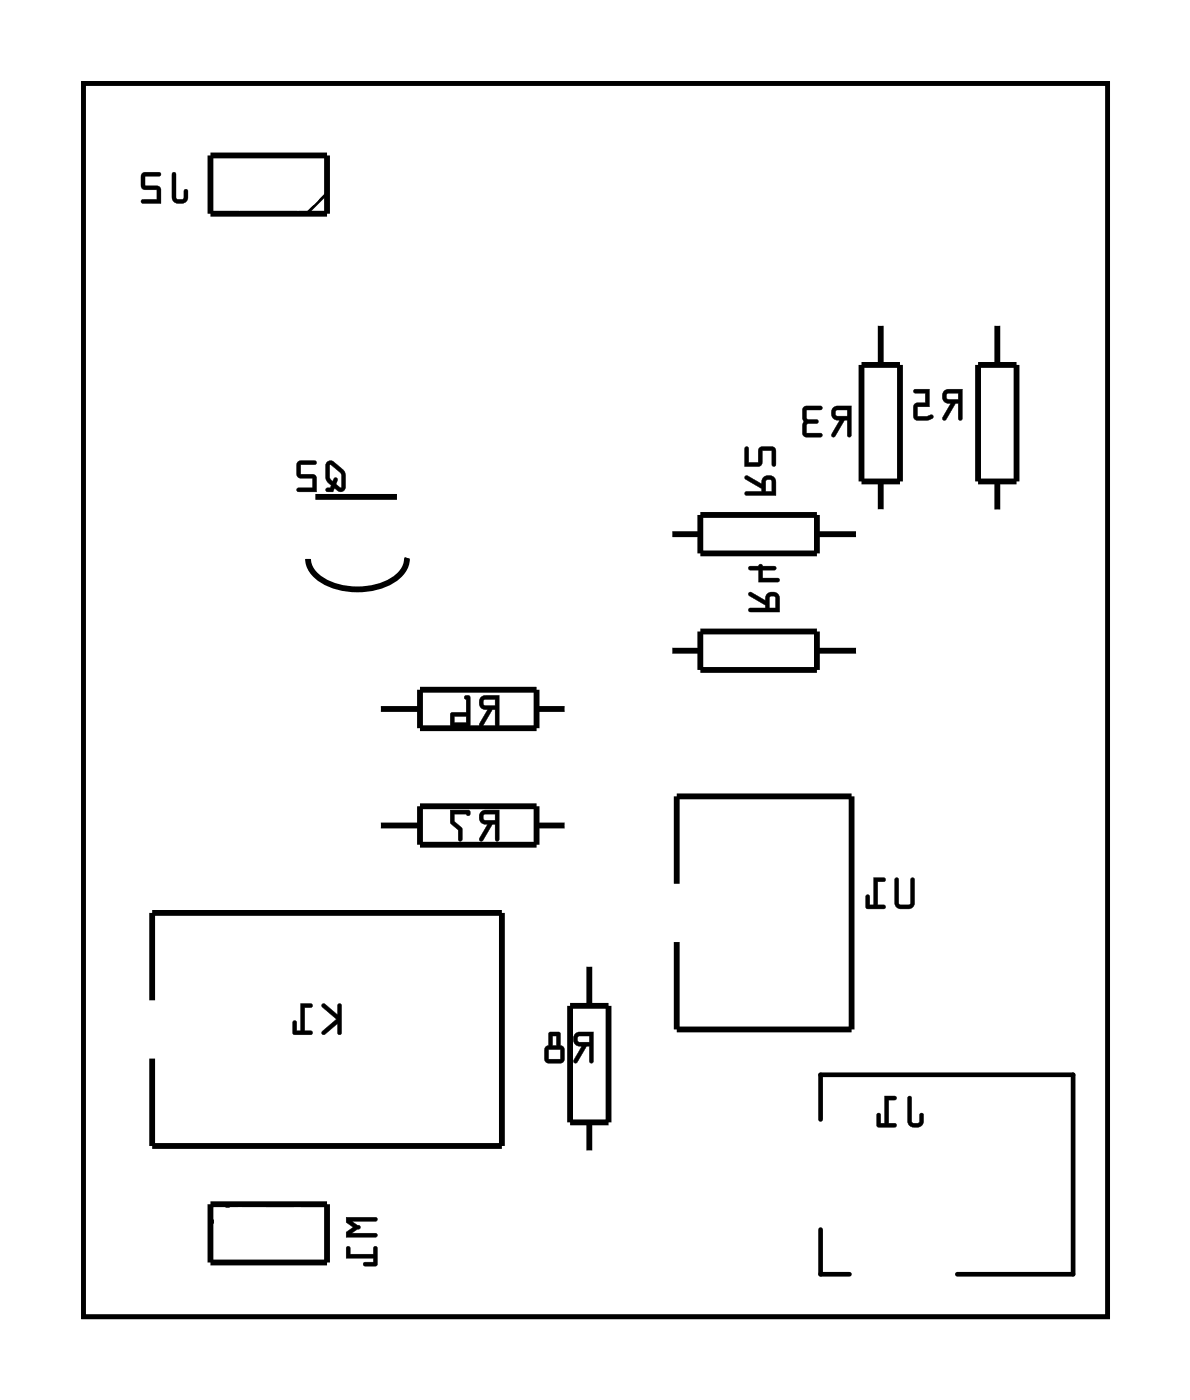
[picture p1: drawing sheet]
<svg xmlns="http://www.w3.org/2000/svg" width="52mm" height="61mm" viewBox="0 0 52 61" stroke-linecap="round" stroke-linejoin="round" font-family="sans-serif">
<path d="M3.6 3.6h44.7v53.8h-44.7zM35.8 48.8v-1.9h11v8.6h-5.1M35.8 53.6v1.9h1.2" fill="none" stroke="#000" stroke-width=".2"/>
<path d="M3.6 3.6h44.7v53.8h-44.7z" fill="none" stroke="#000" stroke-width=".04"/>
<g fill="none" stroke="#000" stroke-width=".25">
<path d="M9.2 6.8h5.1v2.5h-5.1zM37.5 15.9h1.7v5.1h-1.7zM38.4 14.1v1.8M42.6 15.9h1.7v5.1h-1.7zM43.5 14.1v1.8M13.4 24.4a1.38 1.38 0 0 0 1.1 1.1 2.99 2.99 0 0 0 2.9-.5l.3-.3v-.3M13.7 21.7h3.6M16.5 36h1.8M16.5 30.9h1.8M18.3 35.1h5.1v1.7h-5.1zM18.3 30.1h5.1v1.6h-5.1zM23.4 36h1.3"/>
<path d="M23.4 30.9h1.3M29.2 23.3h1.3M29.2 28.4h1.3M29.5 38.5v-3.8h7.6v10.2h-7.6v-3.8M30.5 22.4h5.1v1.7h-5.1zM30.5 27.5h5.1v1.7h-5.1zM35.6 23.3h1.8M35.6 28.4h1.8M38.4 21v1.3M43.5 21v1.3M6.6 43.6v-3.8h15.3v10.2h-15.3v-3.9M9.2 52.5h5.1v2.5h-5.1z"/>
<path d="M24.8 43.8h1.7v5.1h-1.7zM25.7 42v1.8M25.7 48.9v1.4"/>
</g>
<path d="M14.3 8.4l-.9 .9M10.1 52.5l-.9 .9" fill="none" stroke="#000" stroke-width=".13"/>
<g fill="#000">
<path d="M7.5 7.5v1.1a.36 .36 0 0 0 .3 .3 .36 .36 0 0 0 .4-.3v-.3l-.1-.1-.1 .1v.4l-.3-.1v-1zM6.2 7.6v.6l.1 .1h.5v.4h-.6v.1l.8 .1v-.7l-.7-.1v-.4h.6l.1-.1z"/>
<path d="M7.5 7.5v1.1a.37 .37 0 0 0 .3 .3 .37 .37 0 0 0 .4-.3v-.3a.1 .1 0 0 0-.1-.1 .1 .1 0 0 0-.1 .1v.4h-.3v-1.1zM7.5 7.5l.2 .1v1l.3 .1 .1-.4h.1v.3a.35 .35 0 0 1-.4 .3 .35 .35 0 0 1-.3-.3zM6.2 7.6v.6l.6 .1v.4h-.6a.1 .1 0 0 0-.1 .1 .1 .1 0 0 0 .1 .1h.8v-.8h-.7v-.4h.6a.1 .1 0 0 0 .1-.1 .1 .1 0 0 0-.1-.1zM6.2 7.6h.8l-.1 .1h-.6v.4l.7 .1v.7l-.8-.1v-.1h.6v-.4h-.5l-.1-.1z"/>
<path d="M36.3 17.8a.32 .32 0 0 0 0 .4 .32 .32 0 0 0 .3 .1l-.4 .7h.2l.4-.7h.1v.7l.1 .1 .1-1.4zM36.4 17.9h.5v.2h-.4zM35 17.7v1.2l.1 .2h.7v-.2h-.7l.1-.4h.4l.1-.1-.1-.1h-.4l-.1-.4h.7v-.1z"/>
<path d="M36.3 17.8a.32 .32 0 0 0-.1 .4 .32 .32 0 0 0 .4 .1l-.4 .6a.11 .11 0 0 0 .1 .2 .1 .1 0 0 0 .1-.1l.4-.7h.1v.7a.1 .1 0 0 0 .1 .1 .1 .1 0 0 0 .1-.1v-1.3h-.6zM36.3 17.8l.8-.1-.1 1.3h-.1v-.7h-.1l-.4 .7h-.2l.4-.7a.31 .31 0 0 1-.3-.1 .31 .31 0 0 1 0-.4zM36.4 17.9h.5v.2h-.4zM36.4 17.9l.1 .2h.4v-.2zM35 17.7v1.3l.1 .1h.7a.1 .1 0 0 0 0-.1 .1 .1 0 0 0 0-.1h-.7l.1-.4h.4a.1 .1 0 0 0 .1-.1 .1 .1 0 0 0-.1-.1h-.4l-.1-.4h.7a.1 .1 0 0 0 0-.1 .1 .1 0 0 0 0-.1zM35 17.8h.8v.1h-.7l.1 .4h.4l.1 .1h-.1l-.4 .1-.1 .4h.7v.1h-.7l-.1-.1z"/>
<path d="M41.1 17a.32 .32 0 0 0 0 .4 .32 .32 0 0 0 .3 .2l-.3 .7h.1l.4-.7h.2v.6l.1 .1v-1.3zM41.3 17.2l.5-.1v.3h-.5zM39.8 17l.1 .1h.4v.5h-.4l-.1 .6 .2 .1h.4a.15 .15 0 0 0 .2 0 .15 .15 0 0 0 0-.2l-.6 .1v-.5h.5v-.7z"/>
<path d="M41.1 17a.32 .32 0 0 0 0 .4 .32 .32 0 0 0 .3 .2l-.3 .6a.1 .1 0 0 0 0 .1 .1 .1 0 0 0 .1 0l.4-.7h.2v.6a.1 .1 0 0 0 0 .1 .1 .1 0 0 0 .1-.1v-1.2h-.6zM41.2 17.1l.7-.1v1.3l-.1-.1v-.6h-.2l-.4 .7h-.1l.3-.7a.31 .31 0 0 1-.3-.2 .31 .31 0 0 1 .1-.3zM41.3 17.2l.5-.1v.3h-.5zM41.3 17.2v.2h.5v-.3zM39.8 17l.1 .1h.4v.5h-.4l-.1 .6 .2 .1h.6a.11 .11 0 0 0 .1-.2 .1 .1 0 0 0-.2 0l-.5 .1v-.5h.5v-.7zM39.8 17h.7v.7h-.5v.5l.6-.1h.1l-.1 .1-.6 .1-.2-.1 .1-.6h.4v-.5h-.4z"/>
<path d="M14.3 20.1l-.1 .8 .2 .3-.2 .2h.3l.1-.1 .2 .1 .2-.1a.91 .91 0 0 0-.6-1.2zM14.4 20.3l.5 .4v.6l-.3-.2 .1-.2a.11 .11 0 0 0-.1-.1 .11 .11 0 0 0-.1 .2l-.1-.2zM13 20.1l-.1 .6 .2 .1h.5v.5h-.6l-.1 .1h.9l-.1-.7h-.6v-.4h.6l.1-.2z"/>
<path d="M14.2 20.1v.8l.2 .3v.1h-.1a.1 .1 0 0 0-.1 .1 .1 .1 0 0 0 .1 .1h.2l.1-.2 .2 .1h.2a.92 .92 0 0 0-.5-1.3h-.1zM14.3 20.2l.2-.1 .4 .4a.97 .97 0 0 1 .1 .8l-.2 .1-.2-.1-.1 .1h-.3l.2-.2-.2-.3zM14.4 20.3l.5 .4-.1 .6-.2-.2 .1-.2a.11 .11 0 0 0-.1-.1 .11 .11 0 0 0-.1 .2l-.1-.2zM14.4 20.3v.5a.14 .14 0 0 0 0 .2 .14 .14 0 0 0 .2-.2l.1 .1-.1 .2 .3 .2v-.6zM13 20.1v.7h.6v.5h-.6a.1 .1 0 0 0-.1 .1 .1 .1 0 0 0 .1 .1h.8v-.8h-.7v-.4h.6a.1 .1 0 0 0 .1-.1 .1 .1 0 0 0-.1-.1zM13 20.1h.8l-.1 .1h-.6v.5h.6l.1 .7h-.9l.1-.1h.6v-.5h-.5l-.2-.1z"/>
<path d="M21 30.4a.32 .32 0 0 0-.1 .4 .32 .32 0 0 0 .4 .1l-.4 .7 .1 .1 .5-.8h.1v.7l.1 .1 .1-1.4zM21.1 30.5h.5v.3h-.5zM20.3 30.3v.8h-.7l.1 .6 .8-.1v-1.2l-.1-.1zM19.8 31.2h.5v.3h-.5z"/>
<path d="M21 35.4a.32 .32 0 0 0-.1 .4 .32 .32 0 0 0 .4 .1l-.4 .7 .1 .1 .5-.8h.1v.7l.1 .1 .1-1.4zM21.1 35.5h.5v.3h-.5zM19.6 35.3v.6l.4 .3v.4l.1 .1v-.6l-.3-.3v-.3h.5l.1 .1 .1-.2z"/>
<path d="M21 30.4a.32 .32 0 0 0-.1 .4 .32 .32 0 0 0 .4 .1l-.4 .6a.1 .1 0 0 0 0 .2 .11 .11 0 0 0 .2-.1l.4-.7h.1v.7a.1 .1 0 0 0 .1 .1 .1 .1 0 0 0 .1-.1v-1.3h-.7zM21 30.4l.8-.1-.1 1.4-.1-.1v-.7h-.1l-.5 .7h-.1l.4-.7a.31 .31 0 0 1-.4-.1 .31 .31 0 0 1 .1-.4zM21.1 30.5h.5v.3l-.5-.1zM21.1 30.5v.3h.5v-.3zM20.2 30.3l.1 .8h-.7l.1 .6 .8-.1v-1.2l-.1-.1zM20.3 30.3l.2 .1v1.2l-.8 .1v-.6h.6zM19.8 31.2h.5v.3h-.5zM19.8 31.2v.3h.5v-.3z"/>
<path d="M21 35.4a.32 .32 0 0 0-.1 .4 .32 .32 0 0 0 .4 .1l-.4 .6a.1 .1 0 0 0 0 .2 .11 .11 0 0 0 .2-.1l.4-.7h.1v.7a.1 .1 0 0 0 .1 .1 .1 .1 0 0 0 .1-.1v-1.3h-.7zM21 35.4l.8-.1-.1 1.4-.1-.1v-.7h-.1l-.5 .7h-.1l.4-.7a.31 .31 0 0 1-.4-.1 .31 .31 0 0 1 .1-.4zM21.1 35.5h.5v.3l-.5-.1zM21.1 35.5v.3h.5v-.3zM19.6 35.3v.6l.4 .3v.4a.1 .1 0 0 0 .1 .1 .1 .1 0 0 0 .1-.1l-.1-.5-.3-.3v-.3h.5l.1 .1 .1-.2zM19.6 35.3l.9 .1-.1 .2-.1-.1h-.5v.3l.3 .3v.6l-.1-.1v-.4l-.4-.3z"/>
<path d="M32.5 20.8v.1l.7 .4v.1h-.7v.1v.1h1.3v-.6a.31 .31 0 0 0-.3-.3 .31 .31 0 0 0-.3 .4zM33.4 20.9l.2 .1v.4h-.2zM32.5 19.5v.8h.7v-.7h.4v.7h.2v-.7l-.1-.1h-.6l-.1 .7h-.4v-.7z"/>
<path d="M32.5 20.8v.1l.7 .4v.1h-.7a.1 .1 0 0 0-.1 .1 .1 .1 0 0 0 .1 .1h1.3v-.6a.32 .32 0 0 0-.3-.3 .32 .32 0 0 0-.3 .4l-.6-.4zM32.5 20.8l.1-.1 .6 .4a.31 .31 0 0 1 .2-.4 .31 .31 0 0 1 .4 .3v.6h-1.3v-.1v-.1h.7v-.1l-.7-.4zM33.4 20.9l.2 .1v.4h-.2zM33.4 20.9v.5h.2v-.4zM32.5 19.5l-.1 .8h.8v-.7h.4v.7a.1 .1 0 0 0 .1 0 .1 .1 0 0 0 .1 0v-.7l-.1-.1h-.6l-.1 .7h-.4v-.7zM32.5 19.5h.1v.7h.5v-.7h.6l.1 .1v.7h-.1l-.1-.7h-.4v.7h-.7z"/>
<path d="M32.6 25.8l.1 .2 .7 .4v.1h-.7l-.1 .1 .1 .1h1.3v-.6a.31 .31 0 0 0-.4-.3 .31 .31 0 0 0-.2 .4zM33.6 26h.2v.5h-.3zM32.6 24.7l.1 .1 .4 .1v.5l.9-.1-.1-.1h-.7v-.3l.6-.1v-.1h-.6l-.1-.1v.1z"/>
<path d="M32.6 25.8l.1 .2 .7 .4v.1h-.7a.1 .1 0 0 0-.1 .1 .1 .1 0 0 0 .1 .1h1.3v-.6a.32 .32 0 0 0-.4-.3 .32 .32 0 0 0-.2 .4l-.7-.4zM32.6 25.8h.1l.7 .4a.31 .31 0 0 1 .2-.4 .31 .31 0 0 1 .4 .3v.6h-1.3l-.1-.1 .1-.1h.7v-.1l-.7-.4zM33.6 26h.2v.5h-.3zM33.6 26l-.1 .5h.3v-.5zM32.6 24.7l.1 .2h.4l-.1 .5h.9a.1 .1 0 0 0 .1-.1 .1 .1 0 0 0-.1-.1h-.7v-.3h.5a.1 .1 0 0 0 .1-.1 .1 .1 0 0 0-.1-.1h-.5a.09 .09 0 0 0 0-.1 .09 .09 0 0 0-.1 .1zM32.6 24.7h.5v-.1l.1 .1h.6v.1h-.6v.4h.7l.1 .1-.9 .1v-.6h-.4z"/>
<path d="M39 38.3v1.2l.2 .1h.5l.2-.2v-1.1h-.2v1.1h-.4h-.1v-1.1zM38.1 38.3v1.1h-.2v-.3l-.1-.1-.1 .6h.8v-.1l-.3-.1v-1h.3l.1-.1z"/>
<path d="M39 38.3v1.1l.1 .2h.2h.4l.1-.1 .1-1.2a.1 .1 0 0 0-.1 0 .1 .1 0 0 0-.1 0v1.1h-.4h-.1v-1.1zM39 38.3h.1l.1 1.1 .1 .1 .4-.1v-1.1h.1v1.1l-.1 .2h-.5l-.2-.1zM38.1 38.3v1.1h-.2v-.3a.1 .1 0 0 0-.1-.1 .1 .1 0 0 0-.1 .1v.5h.8a.1 .1 0 0 0 .1-.1 .1 .1 0 0 0-.1-.1h-.3v-1h.3a.1 .1 0 0 0 .1-.1 .1 .1 0 0 0-.1 0zM38.1 38.3h.5l-.1 .1h-.3v1.1h.3v.1h-.8l.1-.6 .1 .1v.4h.2z"/>
<path d="M14 43.8v.1l.7 .5-.7 .7h.2l.5-.5v.5h.1l.1-1.3h-.2v.4l-.5-.4zM13.1 43.7v1.2h-.2v-.4h-.1v.6h.8v-.2h-.3v-1h.3v-.1z"/>
<path d="M14 43.8v.1l.7 .5-.7 .5a.1 .1 0 0 0 0 .2 .1 .1 0 0 0 .2 0l.5-.5v.4a.1 .1 0 0 0 .1 .1 .1 .1 0 0 0 .1-.1v-1.2a.1 .1 0 0 0-.1-.1 .1 .1 0 0 0-.1 .1v.4l-.5-.4zM14 43.8h.2l.5 .5v-.5h.2l-.1 1.3h-.1v-.5l-.5 .5h-.2l.7-.7-.6-.5zM13.1 43.7v1.2h-.2v-.3a.1 .1 0 0 0-.1-.1 .1 .1 0 0 0-.1 .1l.1 .5h.7a.1 .1 0 0 0 .1-.1 .1 .1 0 0 0-.1-.1h-.2v-1h.2a.1 .1 0 0 0 .1-.1 .1 .1 0 0 0-.1-.1zM13.1 43.7l.5 .1v.1h-.3v1h.3v.2h-.8v-.6h.1v.4h.2z"/>
<path d="M15.1 53.1v.2l.3 .2-.3 .2v.2h1.3v-.1h-1.1l.3-.2a.1 .1 0 0 0 .1-.1 .1 .1 0 0 0-.1-.1l-.3-.2h1.1v-.1zM15.1 54.4v.4h1.2v.2h-.4l-.1 .1h.6v-.8l-.1 .1v.3h-1v-.3z"/>
<path d="M15.1 53.1v.2l.3 .2-.3 .2v.2h1.3a.1 .1 0 0 0 .1-.1 .1 .1 0 0 0-.1-.1l-1.1 .1 .3-.2a.1 .1 0 0 0 .1-.1 .1 .1 0 0 0-.1-.1l-.3-.2 1.1 .1a.1 .1 0 0 0 .1-.1 .1 .1 0 0 0-.1-.1zM15.1 53.1h1.3v.1h-1.1l.4 .3-.4 .3h1.1v.1h-1.3v-.2l.3-.2-.3-.2zM15.1 54.3v.6l1.2-.1v.2h-.4a.1 .1 0 0 0-.1 .1 .1 .1 0 0 0 .1 .1h.5l.1-.8a.1 .1 0 0 0-.1-.1 .1 .1 0 0 0-.1 .1v.3h-1v-.3zM15.1 54.4h.1l.1 .3h1v-.3l.1-.1v.8h-.6l.1-.1h.4v-.2h-1.2z"/>
<path d="M25.1 45.1a.32 .32 0 0 0-.1 .3 .32 .32 0 0 0 .4 .2l-.4 .7h.1l.5-.7h.1v.7h.1l.1-1.3zM25.2 45.2h.5v.2h-.5zM23.9 45v.6l-.2 .2v.4l.2 .1h.6l.1-.1v-.4l-.2-.2v-.6zM23.9 45.8h.5v.4h-.5zM24.1 45.2h.1v.4h-.1z"/>
<path d="M25.1 45.1a.32 .32 0 0 0-.1 .3 .32 .32 0 0 0 .4 .2l-.4 .6a.1 .1 0 0 0 0 .1 .1 .1 0 0 0 .2 0l.4-.7h.1v.7a.1 .1 0 0 0 .1 .1 .1 .1 0 0 0 .1-.1v-1.3h-.6zM25.1 45.1l.8-.1-.1 1.3h-.1v-.7h-.1l-.4 .7h-.2l.4-.7a.31 .31 0 0 1-.4-.1 .31 .31 0 0 1 .1-.4zM25.2 45.2h.5v.2h-.5zM25.2 45.2v.2h.5v-.2zM23.9 45v.6l-.2 .2v.4l.2 .2 .6-.1 .1-.1v-.4l-.2-.2v-.6zM23.9 45h.5v.6l.2 .2v.4l-.1 .1h-.6l-.2-.1v-.4l.2-.2zM23.9 45.8h.5v.4h-.5zM23.9 45.7v.5h.5v-.5zM24.1 45.2h.1v.4h-.1zM24.1 45.2v.4h.2v-.4z"/>
<path d="M39.6 47.8v1.1a.36 .36 0 0 0 .3 .3 .36 .36 0 0 0 .3-.3v-.3v-.1l-.1 .1-.1 .3h-.3v-1zM38.6 47.8v1.2h-.2v-.4l-.1-.1-.1 .6h.8v-.1h-.3v-1l.3-.1 .1-.1z"/>
<path d="M39.6 47.8l-.1 1.1a.37 .37 0 0 0 .4 .3 .37 .37 0 0 0 .4-.3v-.3a.1 .1 0 0 0-.1-.1 .1 .1 0 0 0-.1 .1l-.1 .3h-.2l-.1-1zM39.6 47.8l.1 .1v1h.4l.1-.4v.1v.3a.35 .35 0 0 1-.3 .2 .35 .35 0 0 1-.3-.2zM38.5 47.8l.1 1.2h-.2v-.4a.1 .1 0 0 0-.1-.1 .1 .1 0 0 0-.1 .1v.5l.8 .1a.1 .1 0 0 0 .1-.1 .1 .1 0 0 0-.1-.1h-.3v-1h.3a.1 .1 0 0 0 .1-.1 .1 .1 0 0 0-.1-.1zM38.6 47.8h.5l-.1 .1h-.3v1.1h.3v.1h-.8l.1-.6 .1 .1v.4h.2z"/>
</g>
<circle cx="38.4" cy="23.3" r=".7" fill="#fff"/>
<circle cx="38.4" cy="23.3" r=".7" fill="none" stroke="#fff" stroke-width=".76" stroke-linecap="butt"/>
<circle cx="28.2" cy="23.3" r=".7" fill="#fff"/>
<circle cx="28.2" cy="23.3" r=".7" fill="none" stroke="#fff" stroke-width=".76" stroke-linecap="butt"/>
<circle cx="38.4" cy="13.1" r=".7" fill="#fff"/>
<circle cx="38.4" cy="13.1" r=".7" fill="none" stroke="#fff" stroke-width=".76" stroke-linecap="butt"/>
<circle cx="38.4" cy="23.3" r=".7" fill="#fff"/>
<circle cx="38.4" cy="23.3" r=".7" fill="none" stroke="#fff" stroke-width=".76" stroke-linecap="butt"/>
<circle cx="36.1" cy="51.2" r="1.83" fill="#fff"/>
<circle cx="36.1" cy="51.2" r="1.83" fill="none" stroke="#fff" stroke-width=".71" stroke-linecap="butt"/>
<circle cx="43.5" cy="51.2" r="1.78" fill="#fff"/>
<circle cx="43.5" cy="51.2" r="1.78" fill="none" stroke="#fff" stroke-width=".81" stroke-linecap="butt"/>
<circle cx="39.3" cy="55" r="1.78" fill="#fff"/>
<circle cx="39.3" cy="55" r="1.78" fill="none" stroke="#fff" stroke-width=".81" stroke-linecap="butt"/>
<circle cx="36.1" cy="51.2" r="1.83" fill="#fff"/>
<circle cx="36.1" cy="51.2" r="1.83" fill="none" stroke="#fff" stroke-width=".71" stroke-linecap="butt"/>
<circle cx="43.5" cy="51.2" r="1.78" fill="#fff"/>
<circle cx="43.5" cy="51.2" r="1.78" fill="none" stroke="#fff" stroke-width=".81" stroke-linecap="butt"/>
<circle cx="39.3" cy="55" r="1.78" fill="#fff"/>
<circle cx="39.3" cy="55" r="1.78" fill="none" stroke="#fff" stroke-width=".81" stroke-linecap="butt"/>
<path d="M12.3 22.6h1.4v1.4h-1.4z" fill="#fff"/>
<path d="M12.3 22.6h1.4v1.4h-1.4z" fill="none" stroke="#fff" stroke-width=".76" stroke-linecap="butt"/>
<circle cx="18.1" cy="23.3" r=".7" fill="#fff"/>
<circle cx="18.1" cy="23.3" r=".7" fill="none" stroke="#fff" stroke-width=".76" stroke-linecap="butt"/>
<circle cx="15.5" cy="23.3" r=".7" fill="#fff"/>
<circle cx="15.5" cy="23.3" r=".7" fill="none" stroke="#fff" stroke-width=".76" stroke-linecap="butt"/>
<circle cx="13" cy="23.3" r=".7" fill="#fff"/>
<circle cx="13" cy="23.3" r=".7" fill="none" stroke="#fff" stroke-width=".76" stroke-linecap="butt"/>
<circle cx="43.5" cy="13.1" r=".7" fill="#fff"/>
<circle cx="43.5" cy="13.1" r=".7" fill="none" stroke="#fff" stroke-width=".76" stroke-linecap="butt"/>
<circle cx="43.5" cy="23.3" r=".7" fill="#fff"/>
<circle cx="43.5" cy="23.3" r=".7" fill="none" stroke="#fff" stroke-width=".76" stroke-linecap="butt"/>
<path d="M30.1 35.3h1.4v1.4h-1.4z" fill="#fff"/>
<path d="M30.1 35.3h1.4v1.4h-1.4z" fill="none" stroke="#fff" stroke-width=".76" stroke-linecap="butt"/>
<circle cx="30.8" cy="36" r=".7" fill="#fff"/>
<circle cx="30.8" cy="36" r=".7" fill="none" stroke="#fff" stroke-width=".76" stroke-linecap="butt"/>
<circle cx="30.8" cy="43.6" r=".7" fill="#fff"/>
<circle cx="30.8" cy="43.6" r=".7" fill="none" stroke="#fff" stroke-width=".76" stroke-linecap="butt"/>
<circle cx="33.3" cy="36" r=".7" fill="#fff"/>
<circle cx="33.3" cy="36" r=".7" fill="none" stroke="#fff" stroke-width=".76" stroke-linecap="butt"/>
<circle cx="33.3" cy="43.6" r=".7" fill="#fff"/>
<circle cx="33.3" cy="43.6" r=".7" fill="none" stroke="#fff" stroke-width=".76" stroke-linecap="butt"/>
<circle cx="35.8" cy="36" r=".7" fill="#fff"/>
<circle cx="35.8" cy="36" r=".7" fill="none" stroke="#fff" stroke-width=".76" stroke-linecap="butt"/>
<circle cx="35.8" cy="43.6" r=".7" fill="#fff"/>
<circle cx="35.8" cy="43.6" r=".7" fill="none" stroke="#fff" stroke-width=".76" stroke-linecap="butt"/>
<circle cx="15.5" cy="36" r=".7" fill="#fff"/>
<circle cx="15.5" cy="36" r=".7" fill="none" stroke="#fff" stroke-width=".76" stroke-linecap="butt"/>
<circle cx="25.7" cy="36" r=".7" fill="#fff"/>
<circle cx="25.7" cy="36" r=".7" fill="none" stroke="#fff" stroke-width=".76" stroke-linecap="butt"/>
<path d="M7.2 40.4h1.4v1.4h-1.4z" fill="#fff"/>
<path d="M7.2 40.4h1.4v1.4h-1.4z" fill="none" stroke="#fff" stroke-width=".76" stroke-linecap="butt"/>
<circle cx="7.9" cy="41.1" r=".7" fill="#fff"/>
<circle cx="7.9" cy="41.1" r=".7" fill="none" stroke="#fff" stroke-width=".76" stroke-linecap="butt"/>
<circle cx="10.4" cy="41.1" r=".7" fill="#fff"/>
<circle cx="10.4" cy="41.1" r=".7" fill="none" stroke="#fff" stroke-width=".76" stroke-linecap="butt"/>
<circle cx="20.6" cy="41.1" r=".7" fill="#fff"/>
<circle cx="20.6" cy="41.1" r=".7" fill="none" stroke="#fff" stroke-width=".76" stroke-linecap="butt"/>
<circle cx="20.6" cy="48.7" r=".7" fill="#fff"/>
<circle cx="20.6" cy="48.7" r=".7" fill="none" stroke="#fff" stroke-width=".76" stroke-linecap="butt"/>
<circle cx="10.4" cy="48.7" r=".7" fill="#fff"/>
<circle cx="10.4" cy="48.7" r=".7" fill="none" stroke="#fff" stroke-width=".76" stroke-linecap="butt"/>
<circle cx="7.9" cy="48.7" r=".7" fill="#fff"/>
<circle cx="7.9" cy="48.7" r=".7" fill="none" stroke="#fff" stroke-width=".76" stroke-linecap="butt"/>
<circle cx="25.7" cy="41.1" r=".7" fill="#fff"/>
<circle cx="25.7" cy="41.1" r=".7" fill="none" stroke="#fff" stroke-width=".76" stroke-linecap="butt"/>
<circle cx="25.7" cy="51.2" r=".7" fill="#fff"/>
<circle cx="25.7" cy="51.2" r=".7" fill="none" stroke="#fff" stroke-width=".76" stroke-linecap="butt"/>
<path d="M9.7 53h1.5v1.5h-1.5z" fill="#fff"/>
<path d="M9.7 53h1.5v1.5h-1.5z" fill="none" stroke="#fff" stroke-width=".76" stroke-linecap="butt"/>
<circle cx="10.4" cy="53.8" r=".74" fill="#fff"/>
<circle cx="10.4" cy="53.8" r=".74" fill="none" stroke="#fff" stroke-width=".76" stroke-linecap="butt"/>
<circle cx="13" cy="53.8" r=".74" fill="#fff"/>
<circle cx="13" cy="53.8" r=".74" fill="none" stroke="#fff" stroke-width=".76" stroke-linecap="butt"/>
<circle cx="13" cy="8" r=".74" fill="#fff"/>
<circle cx="13" cy="8" r=".74" fill="none" stroke="#fff" stroke-width=".76" stroke-linecap="butt"/>
<circle cx="10.4" cy="8" r=".74" fill="#fff"/>
<circle cx="10.4" cy="8" r=".74" fill="none" stroke="#fff" stroke-width=".76" stroke-linecap="butt"/>
<circle cx="38.4" cy="28.4" r=".7" fill="#fff"/>
<circle cx="38.4" cy="28.4" r=".7" fill="none" stroke="#fff" stroke-width=".76" stroke-linecap="butt"/>
<circle cx="28.2" cy="28.4" r=".7" fill="#fff"/>
<circle cx="28.2" cy="28.4" r=".7" fill="none" stroke="#fff" stroke-width=".76" stroke-linecap="butt"/>
<circle cx="15.5" cy="30.9" r=".7" fill="#fff"/>
<circle cx="15.5" cy="30.9" r=".7" fill="none" stroke="#fff" stroke-width=".76" stroke-linecap="butt"/>
<circle cx="25.7" cy="30.9" r=".7" fill="#fff"/>
<circle cx="25.7" cy="30.9" r=".7" fill="none" stroke="#fff" stroke-width=".76" stroke-linecap="butt"/>
<circle cx="40.9" cy="8" r=".35" fill="#fff"/>
<circle cx="40.9" cy="8" r=".35" fill="none" stroke="#fff" stroke-width=".55"/>
<circle cx="15.5" cy="8" r=".35" fill="#fff"/>
<circle cx="15.5" cy="8" r=".35" fill="none" stroke="#fff" stroke-width=".55"/>
<circle cx="18.1" cy="8" r=".35" fill="#fff"/>
<circle cx="18.1" cy="8" r=".35" fill="none" stroke="#fff" stroke-width=".55"/>
<circle cx="43.5" cy="8" r=".35" fill="#fff"/>
<circle cx="43.5" cy="8" r=".35" fill="none" stroke="#fff" stroke-width=".55"/>
</svg>
